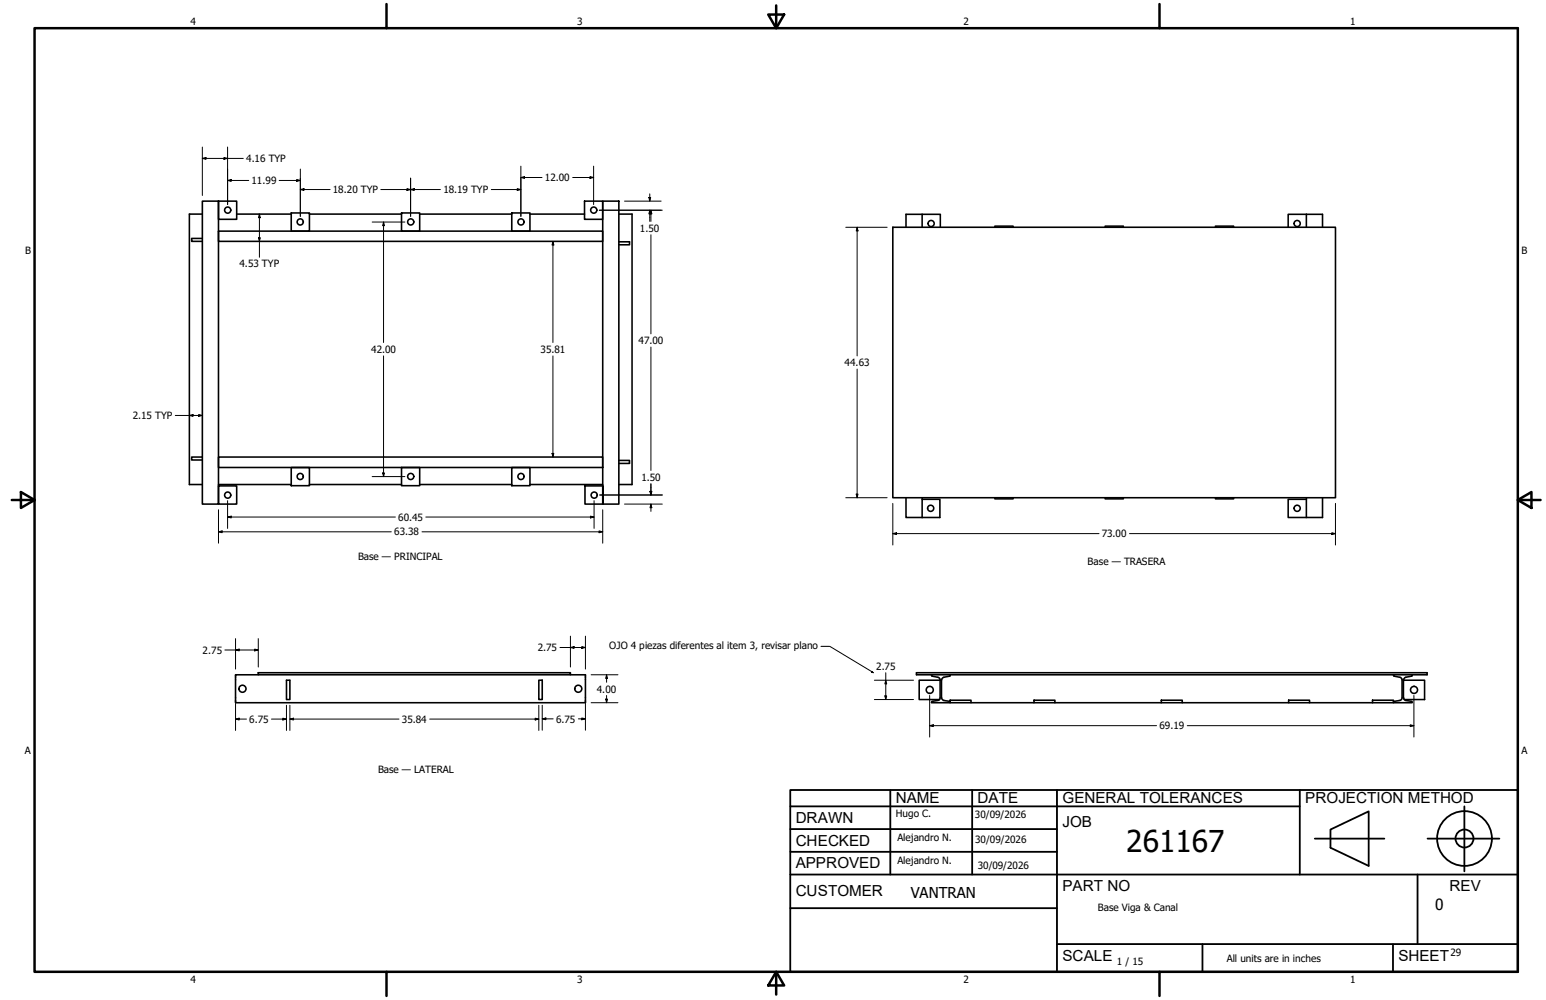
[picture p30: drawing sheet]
<svg xmlns="http://www.w3.org/2000/svg" width="432mm" height="279mm" viewBox="0 0 432 279" stroke-linecap="round" stroke-linejoin="round" font-family="sans-serif">
<defs><g id="words">
<text font-size="8.4" x="314.6" y="238.1">261167</text>
<g font-size="4.3">
<text x="250.2" y="224.2">NAME</text>
<text x="273" y="224.2">DATE</text>
<text x="296.7" y="224.3">GENERAL TOLERANCES</text>
<text x="364.6" y="224.3">PROJECTION METHOD</text>
<text x="222.2" y="229.9">DRAWN</text>
<text x="296.7" y="230.9">JOB</text>
<text x="222.2" y="236.3">CHECKED</text>
<text x="222.2" y="242.6">APPROVED</text>
<text x="222.2" y="250.3">CUSTOMER</text>
<text x="296.7" y="249">PART NO</text>
<text x="404.8" y="248.9">REV</text>
<text x="400.9" y="254.1">0</text>
<text x="296.7" y="268.4">SCALE</text>
<text x="390.6" y="268.4">SHEET</text>
</g>
<text font-size="4.2" x="254.4" y="250.8">VANTRAN</text>
<g font-size="2.8">
<text x="53.2" y="6.9">4</text>
<text x="161.2" y="6.9">3</text>
<text x="269.1" y="6.9">2</text>
<text x="377.1" y="6.9">1</text>
<text x="68.8" y="45.3">4.16 TYP</text>
<text x="70.2" y="51.4">11.99</text>
<text x="93" y="54">18.20 TYP</text>
<text x="123.8" y="54">18.19 TYP</text>
<text x="152.2" y="50.6">12.00</text>
<text x="178.8" y="64.8">1.50</text>
<text x="7" y="70.9">B</text>
<text x="424.9" y="70.9">B</text>
<text x="66.9" y="74.7">4.53 TYP</text>
<text x="103.7" y="98.6">42.00</text>
<text x="151" y="98.6">35.81</text>
<text x="178.4" y="96.1">47.00</text>
<text x="235.9" y="102.3">44.63</text>
<text x="37.1" y="117.1">2.15 TYP</text>
<text x="179.1" y="134.3">1.50</text>
<text x="110.1" y="149.6">63.38</text>
<text x="111.3" y="145.5">60.45</text>
<text x="307.7" y="150.1">73.00</text>
<text x="100" y="156.3">Base — PRINCIPAL</text>
<text x="303.8" y="158">Base — TRASERA</text>
<text x="56.6" y="182.6">2.75</text>
<text x="150.2" y="181.9">2.75</text>
<text x="170.2" y="181.4">OJO 4 piezas diferentes al item 3, revisar plano</text>
<text x="244.7" y="187.1">2.75</text>
<text x="166.7" y="193.5">4.00</text>
<text x="69.6" y="201.9">6.75</text>
<text x="112.3" y="201.9">35.84</text>
<text x="155.3" y="201.9">6.75</text>
<text x="323.8" y="203.8">69.19</text>
<text x="6.9" y="210.6">A</text>
<text x="424.9" y="210.6">A</text>
<text x="105.6" y="216.1">Base — LATERAL</text>
<text x="250.2" y="228.3">Hugo C.</text>
<text x="272.3" y="228.4">30/09/2026</text>
<text x="250.6" y="234.9">Alejandro N.</text>
<text x="272.4" y="235.6">30/09/2026</text>
<text x="250.6" y="241.5">Alejandro N.</text>
<text x="273.1" y="242.8">30/09/2026</text>
<text x="306.6" y="254.5">Base Viga &amp; Canal</text>
<text x="312" y="269.7">1 / 15</text>
<text x="342.6" y="268.7">All units are in inches</text>
<text x="405.1" y="267.1">29</text>
<text x="53.2" y="274.6">4</text>
<text x="161.2" y="274.6">3</text>
<text x="269.1" y="274.6">2</text>
<text x="377.1" y="274.6">1</text>
</g>
</g></defs>
<!-- layer: Visible (ANSI) -->
<g fill="none" stroke="#000" stroke-width=".44">
<path d="M56.5 56.2h4.5v84.6h-4.5zM56.5 59.8h-3.6v75.6h3.6M61 56.2h5.1v5.1h-5.1zM66.1 59.8h15.2M81.3 59.5h5.1v5.1h-5.1zM86.4 59.8h25.7M112.1 59.5h5.1v5.1h-5.1zM117.2 59.8h25.7M142.9 59.5h5.1v5.1h-5.1zM148 59.8h15.3M163.3 56.2h5v5.1h-5zM168.3 56.2h4.5v84.6h-4.5z"/>
<path d="M172.8 59.8h3.7v75.6h-3.7M257.6 59.9h5v3.6M257.6 59.9h-4.6v3.6M257.6 59.9v3.6M364.9 59.9h-5.1v3.6M364.9 59.9v3.6M364.9 59.9h4.5v3.6M56.5 66.6h-3v.8h3M61 64.6h107.3v2.8h-107.3zM172.8 67.6h3v.8h-3M249.4 63.5h123.6v75.6h-123.6zM277.9 63.5v-.3h5.1v.3"/>
<path d="M308.7 63.5v-.3h5.1v.3M339.5 63.5v-.3h5.1v.3M56.5 127.7h-3v.8h3M61 127.7h107.3v2.9h-107.3zM61 135.8h5.1v5h-5.1zM61 135.4h20.3M81.3 130.6h5.1v5.1h-5.1zM86.4 135.4h25.7M112.1 130.6h5.1v5.1h-5.1zM117.2 135.4h25.7M142.9 130.6h5.1v5.1h-5.1zM148 135.4h20.3"/>
<path d="M163.4 135.8h5.1v5h-5.1zM172.8 128.7h3v.8h-3M253 139.1v5.5h4.6M257.6 139.5h4.9v5.1h-4.9M257.6 139.1v5.5M277.9 139.1v.3h5.1v-.3M308.7 139.1v.3h5.1v-.3M339.5 139.1v.3h5.1v-.3M364.9 139.1v5.5h4.5v-5.5M364.9 139.5h-5.1v5.1h5.1M72.1 188h87.2v.5h-87.2zM72.1 188.5h-6.3v7.8h97.7v-7.8h-4.2"/>
<path d="M80 190.1h1v5.4h-1zM150.5 190.1h.9v5.4h-.9zM260.2 196.2v.1h5.2v-.1M260.2 188.7v-.2h5.2l-.2 .4-1.6 .3M260.2 188.5h-4.2v-.5h142.6v.5h-4.2M260.2 188.8l1.7 .4M260.4 196l-.2 .2M261.9 195.7l-1.6 .3M262 189.2l.4 .3 .2 .5M262.6 190.1h-5.9v5.4h5.7M262.6 189.9v5.1l-.2 .4-.4 .3M263 189.9v5"/>
<path d="M263 195l.2 .4 .4 .3M263.6 195.7l1.6 .3M263.6 189.2l-.4 .3-.2 .5M265.2 196l.2 .2M265.4 195.6h5.8v.7h-5.8zM265.4 188.5h123.8M271.2 196.3h17.6M288.8 195.6h5.8v.7h-5.8zM294.6 196.3h29.8M324.4 195.6h5.8v.7h-5.8zM330.2 196.3h29.7M359.9 195.6h5.9v.7h-5.9z"/>
<path d="M365.8 196.3h17.5M383.3 195.6h5.9v.7h-5.9zM389.2 196.2v.1h5.2v-.1M389.2 188.7v-.2h5.2l-.1 .4M389.3 188.8l1.7 .4M389.4 196l-.1 .2M391 195.7l-1.6 .3M391 189.2l.4 .3 .2 .5M391.6 189.9v5.1l-.2 .4-.4 .3M392 190.1h5.9v5.4h-5.7M392 189.9v5M392 195l.4 .6 1.9 .4"/>
<path d="M394.3 196l.1 .2M394.3 188.9l-1.9 .4-.4 .7"/>
<circle cx="63.6" cy="58.7" r=".86"/>
<circle cx="165.8" cy="58.7" r=".86"/>
<circle cx="83.9" cy="62" r=".86"/>
<circle cx="114.7" cy="62" r=".86"/>
<circle cx="145.5" cy="62" r=".86"/>
<circle cx="260.1" cy="62.5" r=".86"/>
<circle cx="362.3" cy="62.5" r=".86"/>
<circle cx="63.6" cy="138.3" r=".86"/>
<circle cx="83.9" cy="133.1" r=".86"/>
<circle cx="114.7" cy="133.1" r=".86"/>
<circle cx="145.5" cy="133.1" r=".86"/>
<circle cx="166" cy="138.3" r=".86"/>
<circle cx="259.9" cy="142" r=".86"/>
<circle cx="362.3" cy="142" r=".86"/>
<circle cx="67.7" cy="192.4" r=".98"/>
<circle cx="161.5" cy="192.4" r=".98"/>
<circle cx="259.7" cy="192.8" r=".98"/>
<circle cx="394.9" cy="192.8" r=".98"/>
</g>
<!-- layer: Borde (ANSI) -->
<g fill="none" stroke="#000" stroke-width=".7">
<path d="M9.7 7.9h414.2v263.6h-414.2zM107.9 1.1v6.8M214.6 4.1h4.4l-2.2 3.8zM216.8 1.5v6.4M323.8 1.1v6.8M3.3 139.7h6.4M5.8 137.5l3.9 2.2-3.9 2.2zM423.9 139.7l3.8-2.2v4.4zM423.9 139.7h6.4M107.9 271.5v6.8M216.8 271.5l2.2 3.8h-4.4zM216.8 271.5v6.4"/>
<path d="M323.8 271.5v6.8"/>
</g>
<!-- layer: Title (ANSI)-1 -->
<g fill="none" stroke="#000" stroke-width=".51">
<path d="M220.7 220.7h203.2v50.8h-203.2zM220.7 225.3h142.3M220.7 231.6h74.5M220.7 238h74.5M248.7 220.7v23.6M271.5 220.7v23.6M295.2 220.7v50.8M363 220.7v23.6M367.2 234.3h19.5M371.6 231.8l10.7-5.1v15.2l-10.7-5zM398.7 234.3h20.1M409 225.3v18.2"/>
<path d="M220.7 244.3h203.2M220.7 253.7h74.5M395.9 244.3v19.5M295.2 263.8h128.7M335.9 263.8v7.7M389.1 263.8v7.7"/>
<circle cx="409" cy="234.3" r="7.7"/>
<circle cx="409" cy="234.3" r="2.51"/>
</g>
<!-- layer: Cota (ANSI) -->
<g fill="none" stroke="#000" stroke-width=".28">
<path d="M56.5 44.3l1-.3v.5zM56.5 44.3h11.4M56.5 41.1v13.5M62.5 44l1.1 .3-1.1 .2zM63.6 50.4l1-.2v.5zM63.6 41.1v16.1M63.6 50.4h5.9M72.5 59.8l.2 1h-.5zM72.5 59.8v12.1M78 50.4h5.9M82.9 50.2l1 .2-1 .3zM83.9 53l1-.3v.5z"/>
<path d="M83.9 47.2v13.3M83.9 53h8.3M106.4 53h16.6M113.7 52.7l1 .3-1 .2zM114.7 53l1-.3v.5zM114.7 49.8v10.7M137.2 53h8.3M144.5 52.7l1 .3-1 .2zM145.5 49.6l1-.3v.5zM145.5 46.4v14.1M145.5 49.6h5.9M160 49.6h5.8"/>
<path d="M164.8 49.3l1 .3-1 .2zM165.8 46.4v10.8M167.4 58.7h17.6M174.4 56.2h10.3M181.2 55.2h.5l-.2 1zM181.5 58.7l.2 1.1h-.5zM181.5 54.2v2M181.5 58.7v3.1M181.8 58.7l.3 1.1h-.6zM181.8 58.7v3.1M72.2 66.4h.5l-.2 1zM103.9 62h9.2"/>
<path d="M107.1 62l.3 1.1h-.5zM107.1 62v33.7M154.4 67.4l.3 1.1h-.5zM154.4 67.4v28.3M181.8 65.6v27.7M236.2 63.5h11.6M239.4 63.5l.2 1h-.5zM239.4 63.5v35.9M107.1 99.4v33.8M154.4 99.4v28.3M181.8 97v34.4M49 116.1h7.5"/>
<path d="M52.9 116.1l1-.3v.5zM55.5 115.8l1 .3-1 .2zM239.4 103.1v36M63.6 139.9v7.7M103.9 133.2h9.2M106.9 132.1h.5l-.3 1.1zM154.2 126.7h.5l-.3 1zM165.9 139.9v7.7M167.5 138.3h17.5M181.5 137.3h.6l-.3 1zM181.8 135.2v3.1M236.2 139.1h11.6"/>
<path d="M239.1 138h.5l-.2 1.1zM61 148.6l1-.3v.5zM61 148.6h48.3M61 142.4v9.4M63.6 144.5l1-.3v.5zM63.6 144.5h46.8M117.9 148.6h50.4M118.9 144.5h47M164.9 144.2l1 .3-1 .2zM167.3 148.3l1 .3-1 .2zM168.3 142.4v9.4M174.4 140.8h10.6"/>
<path d="M181.8 140.8l.3 1.1h-.6zM181.8 140.8v2.1M249.4 149.1l1-.3v.6zM249.4 149.1h57.6M249.4 140.7v11.6M315.5 149.1h57.5M372 148.8l1 .3-1 .3zM373 140.7v11.6M65.8 178.4v8.5M72.1 178.4v8M159.3 177.7v8.7M163.5 177.7v9.2"/>
<path d="M62.8 181.6h9.3M65.8 181.6l1-.2v.5zM65.8 196.5v7.6M71.1 181.4l1 .2-1 .3zM80 197v7.1M81 197v7.1M150.5 197v7.1M151.4 197v7M156.4 180.9h7.1M159.3 180.9l1-.2v.5zM162.5 180.7l1 .2-1 .3zM163.5 196.5v7.5"/>
<path d="M165.1 196.3h7.5M165.1 188.5h7.5M169.2 195.3h.5l-.3 1zM169.4 188.5l.3 1h-.5zM169.4 188.5v2.1M169.4 194.3v2M244.2 195.5h10.9M244.2 190.1h10.9M247.1 194.4h.5l-.2 1.1zM247.4 190.1l.2 1h-.5zM247.4 188v7.5M259.7 194.3v11.6"/>
<path d="M394.9 194.3v11.6M65.8 200.9l1-.2v.5zM65.8 200.9h3M75.8 200.9h4.2M79 200.7l1 .2-1 .3zM81 200.9l1-.2v.5zM81 200.9h30.4M120 200.9h30.5M149.5 200.7l1 .2-1 .3zM151.4 200.9l1.1-.3v.5zM151.4 200.9h3.1M161.5 200.9h2"/>
<path d="M162.5 200.6l1 .3-1 .2zM259.7 202.8l1-.3v.5zM259.7 202.8h63.3M331.6 202.8h63.3M393.9 202.5l1 .3-1 .2z"/>
</g>
<g fill="#000">
<path d="M56.5 44.3l1-.3v.5zM62.5 44l1.1 .3-1.1 .2zM63.6 50.4l1-.2v.5zM82.9 50.2l1 .2-1 .3zM83.9 53l1-.3v.5zM113.7 52.7l1 .3-1 .2zM114.7 53l1-.3v.5zM144.5 52.7l1 .3-1 .2zM145.5 49.6l1-.3v.5zM164.8 49.3l1 .3-1 .2zM181.2 55.2h.5l-.2 1zM181.5 58.7l.2 1.1h-.5z"/>
<path d="M181.8 58.7l.3 1.1h-.6zM72.2 66.4h.5l-.2 1zM72.5 59.8l.2 1h-.5zM107.1 62l.3 1.1h-.5zM154.4 67.4l.3 1.1h-.5zM239.4 63.5l.2 1h-.5zM52.9 116.1l1-.3v.5zM55.5 115.8l1 .3-1 .2zM106.9 132.1h.5l-.3 1.1zM154.2 126.7h.5l-.3 1zM181.5 137.3h.6l-.3 1zM239.1 138h.5l-.2 1.1z"/>
<path d="M61 148.6l1-.3v.5zM63.6 144.5l1-.3v.5zM164.9 144.2l1 .3-1 .2zM167.3 148.3l1 .3-1 .2zM181.8 140.8l.3 1.1h-.6zM249.4 149.1l1-.3v.6zM372 148.8l1 .3-1 .3zM65.8 181.6l1-.2v.5zM71.1 181.4l1 .2-1 .3zM159.3 180.9l1-.2v.5zM162.5 180.7l1 .2-1 .3zM169.2 195.3h.5l-.3 1z"/>
<path d="M169.4 188.5l.3 1h-.5zM247.1 194.4h.5l-.2 1.1zM247.4 190.1l.2 1h-.5zM65.8 200.9l1-.2v.5zM79 200.7l1 .2-1 .3zM81 200.9l1-.2v.5zM149.5 200.7l1 .2-1 .3zM151.4 200.9l1.1-.3v.5zM162.5 200.6l1 .3-1 .2zM259.7 202.8l1-.3v.5zM393.9 202.5l1 .3-1 .2z"/>
</g>
<path d="M229.3 180.6h2.5l12.1 7.4M243.5 187.6l.4 .4-.5-.2z" fill="none" stroke="#000" stroke-width=".28"/>
<path d="M243.5 187.6l.4 .4-.5-.2z" fill="#000"/>
<use href="#words"/>
</svg>
